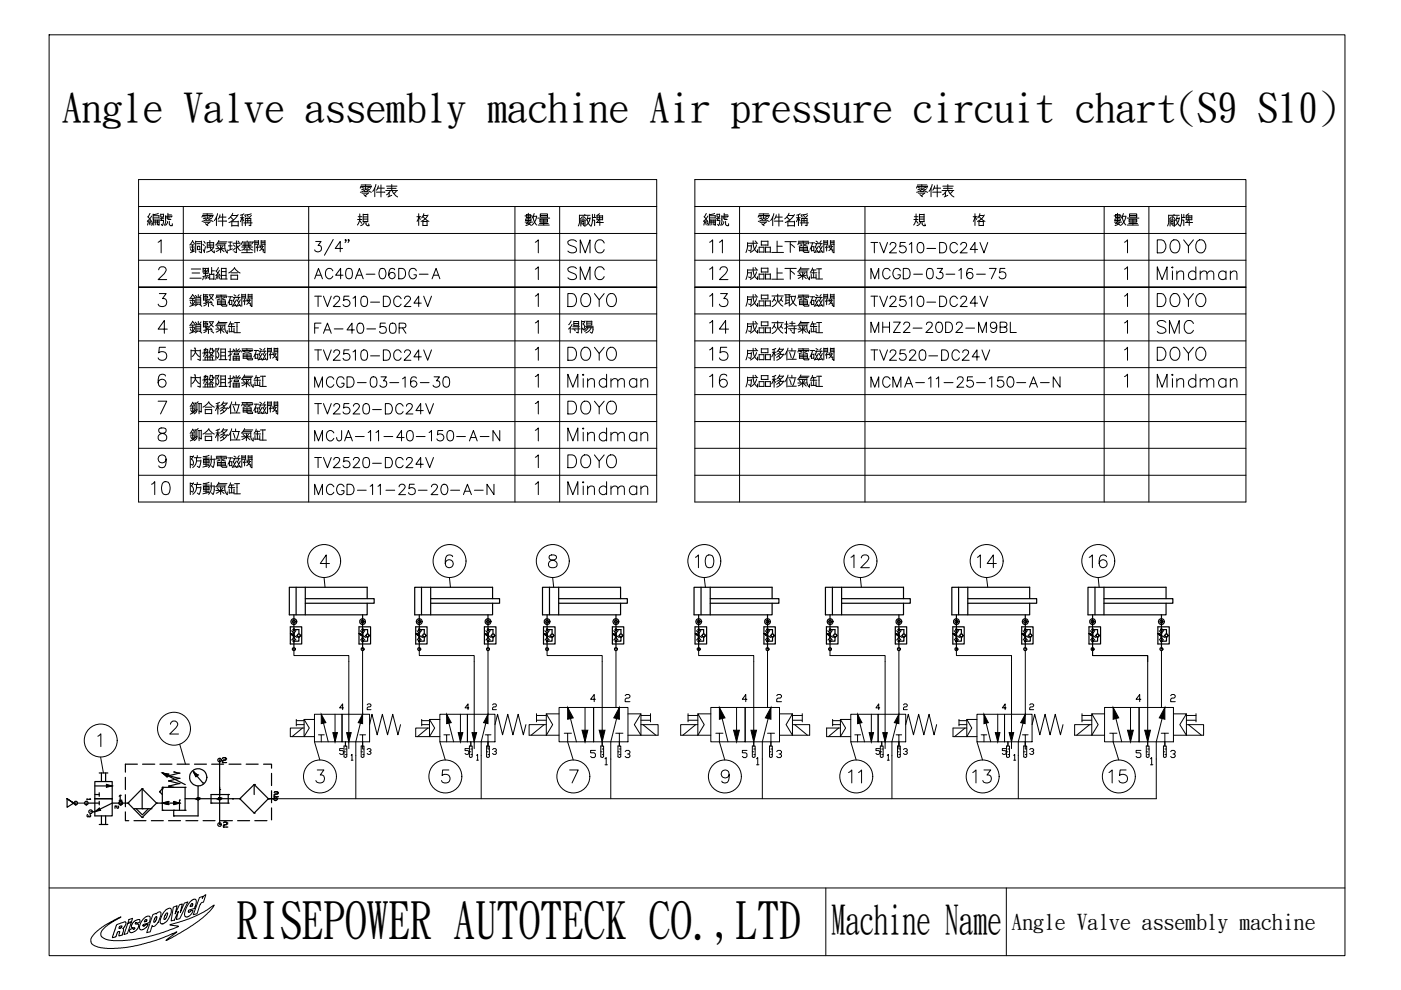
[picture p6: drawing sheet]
<svg xmlns="http://www.w3.org/2000/svg" width="297mm" height="210mm" viewBox="0 0 297 210" stroke-linecap="round" stroke-linejoin="round" font-family="sans-serif">
<defs><g id="words">
<g font-size="24.7">
<text x="13.8" y="51.5">編號</text>
<text x="131.6" y="51.5">編號</text>
</g>
<g font-size="14.6">
<text x="106.9" y="52.9">數量</text>
<text x="115" y="52.2">廠牌</text>
<text x="231.8" y="52.9">數量</text>
<text x="239.9" y="52.2">廠牌</text>
</g>
<g font-size="11.9">
<text x="70.6" y="49.7">規 格</text>
<text x="188.7" y="49.7">規 格</text>
</g>
<text font-size="10.8" x="50.2" y="198.6">RISEPOWER AUTOTECK CO.,LTD</text>
<text font-size="9.7" x="116.1" y="72.7">得陽</text>
<g font-size="8.6">
<text x="13.1" y="25.7">Angle Valve assembly machine Air pressure circuit chart(S9 S10)</text>
<text x="176.3" y="197.9">Machine Name</text>
</g>
<g font-size="6.2">
<text x="119.2" y="60.7">SMC</text>
<text x="149.2" y="60.7">12</text>
<text x="244.1" y="60.7">Mindman</text>
<text x="119.2" y="66.3">DOYO</text>
<text x="149.2" y="66.3">13</text>
<text x="149.2" y="72">14</text>
<text x="244.1" y="66.3">DOYO</text>
<text x="244.1" y="72">SMC</text>
<text x="119.2" y="77.6">DOYO</text>
<text x="149.2" y="77.6">15</text>
<text x="244.1" y="77.6">DOYO</text>
<text x="119.2" y="83.3">Mindman</text>
<text x="149.2" y="83.3">16</text>
<text x="244.1" y="83.3">Mindman</text>
<text x="119.2" y="100.5">DOYO</text>
<text x="31" y="106.2">10</text>
<text x="119.2" y="106.2">Mindman</text>
<text x="146" y="121.7">10</text>
<text x="179.2" y="121.7">12</text>
<text x="206" y="121.7">14</text>
<text x="229.7" y="121.7">16</text>
<text x="205" y="167.2">13</text>
<text x="233.9" y="167.2">15</text>
</g>
<g font-size="5.7">
<text x="119.2" y="54.7">SMC</text>
<text x="149.2" y="54.7">11</text>
<text x="244.1" y="54.7">DOYO</text>
<text x="65.6" y="66.3">TV2510-DC24V</text>
<text x="183.4" y="66.3">TV2510-DC24V</text>
<text x="119.2" y="88.9">DOYO</text>
<text x="119.2" y="94.5">Mindman</text>
<text x="65.6" y="100.5">TV2520-DC24V</text>
<text x="183.4" y="167.2" transform="rotate(-90 183.4 167.2)">11</text>
</g>
<g font-size="5.3">
<text x="183.4" y="54.7">TV2510-DC24V</text>
<text x="65.6" y="60.3">AC40A-06DG-A</text>
<text x="183.4" y="60.3">MCGD-03-16-75</text>
<text x="65.6" y="72">FA-40-50R</text>
<text x="183.4" y="71.6">MHZ2-20D2-M9BL</text>
<text x="65.6" y="77.6">TV2510-DC24V</text>
<text x="183.4" y="77.6">TV2520-DC24V</text>
<text x="65.6" y="83.3">MCGD-03-16-30</text>
<text x="183.4" y="83.3">MCMA-11-25-150-A-N</text>
<text x="65.6" y="88.9">TV2520-DC24V</text>
<text x="65.6" y="94.5">MCJA-11-40-150-A-N</text>
<text x="65.6" y="106.2">MCGD-11-25-20-A-N</text>
</g>
<text font-size="4.6" x="214.5" y="196.9">Angle Valve assembly machine</text>
<text font-size="4" x="217" y="151.7">2</text>
<g font-size="3.1">
<text x="23.3" y="172.5">2</text>
<text x="17.3" y="174.3">3</text>
</g>
<text font-size="2.6" x="17.3" y="170.7">1</text>
</g></defs>
<path d="M10.4 7.4h274.8v195.2h-274.8z" fill="none" stroke="#000" stroke-width=".21"/>
<g fill="none" stroke="#000" stroke-width=".21">
<path d="M57.6 169.3h187.6M10.4 188.3h274.8M20.2 197.8l2.1-1.7 3.4-1.7-2.7 1.6-1.3 1.2-.3 .6v.5l.2 .4 1.4 .6 3 .1 2.7-.2 2.6-.6 3.3-.9 3-1.1 .2-.2-1.8-.3 4.8-1.6 2.6-1.2 2-1.4-.9 1.2-2.3 2.1-3.9 2.6-3 1.6 2.2-1.8-4.4 1.8-4.2 1.1-3.3 .5-3.4 .1-1.5-.3-1.3-.7-.1-1zM24.7 196.1l1.3-.5a.36 .36 0 0 1 .5-.2 .36 .36 0 0 1 .2 .4l-.2 .6-.5 .5h.2v.4l-.2 .9-.5 .1a.2 .2 0 0 1-.3 .1 .2 .2 0 0 1 0-.3l.1-.2a.23 .23 0 0 0 0-.4 .23 .23 0 0 0-.3 .1l-.4 1-.3 .1a.21 .21 0 0 1-.3 .1 .21 .21 0 0 1-.1-.2zM25.3 196.5l.1-.1a.23 .23 0 0 1 .3-.1 .23 .23 0 0 1 .1 .3l-.2 .2a.21 .21 0 0 1-.4 .1 .21 .21 0 0 1 .1-.4zM27.1 195.8l.8-.2-.9 2.3-.7 .2zM27.3 195l.8-.3-.2 .7-.8 .2zM28.3 195.5l.9-.5a.37 .37 0 0 1 .5 .3 .37 .37 0 0 1-.5 .4h-.1a.2 .2 0 0 0-.3-.1 .2 .2 0 0 0 0 .3h.2a.4 .4 0 0 1 .4 .2 .4 .4 0 0 1-.1 .6l-.6 .7-.8 .4a.43 .43 0 0 1-.4-.5 .43 .43 0 0 1 .5-.4h.2a.17 .17 0 0 0 .2 .1 .17 .17 0 0 0 .2-.2l-.4-.1a.42 .42 0 0 1-.3-.3 .42 .42 0 0 1 .1-.5zM30.4 194.9l.6-.6 .5-.1a.6 .6 0 0 1 .3 1l-.3 .5-.9 .3a.22 .22 0 0 0-.3 .1 .22 .22 0 0 0 .2 .3l.4-.3 .5-.1-.5 .7-.9 .5a.7 .7 0 0 1-.3-1.1zM30.7 195.1h.1a.21 .21 0 0 1 .2-.2 .21 .21 0 0 1 .2 .3 .21 .21 0 0 1-.3 .1v.1a.19 .19 0 0 1-.3 0 .19 .19 0 0 1 .1-.3zM32.4 193.9l.7-.3v.2l.6-.4h.3a3.3 3.3 0 0 1-1.5 3l-.2-.2-.5 1.4-.7 .2zM32.9 194.5h.1a.2 .2 0 0 1 .3-.1 .2 .2 0 0 1-.1 .3l-.2 .6a.25 .25 0 0 1-.2 .3 .25 .25 0 0 1-.3-.2 .25 .25 0 0 1 .2-.3z"/>
<path d="M35.1 193l.7-.4a.65 .65 0 0 1 .6 .4 .65 .65 0 0 1-.2 .7l-.8 1.6-.7 .5-.3 .1a.77 .77 0 0 1-.3-1.2l.4-1.1zM35.1 193.8l.1-.1a.2 .2 0 0 1 .3-.2 .2 .2 0 0 1 0 .4l-.4 .9a.23 .23 0 0 1-.3 .1 .23 .23 0 0 1 0-.4zM36.7 192.3l.8-.3-.4 1.8 1-2 .6-.1-.5 1.8 .9-2 .7-.3-1.7 3.6-.7 .2 .4-1.8-.8 1.9-.7 .2zM40.3 191.2l.8-.6a.62 .62 0 0 1 .4 1.1l-.3 .9-1.2 .5a.23 .23 0 0 0 0 .4 .23 .23 0 0 0 .3-.3l.1-.1a.28 .28 0 0 1 .5 0 .28 .28 0 0 1-.2 .5l-.8 .8h-.5l-.2-.2-.1-.5 .3-.9zM40.6 191.7h.3v.3l-.3 .1a.17 .17 0 0 1-.2 .2 .17 .17 0 0 1-.1-.2 .17 .17 0 0 1 .1-.2zM42.3 190.3l.7-.3-.1 .5 .2-.4 .5-.4-.6 1.6a.84 .84 0 0 0-.7 .8l-.5 1.6-.8 .2zM175.1 188.3v14.3M213.4 188.3v14.3"/>
</g>
<!-- layer: 1 -->
<g fill="none" stroke="#000" stroke-width=".21">
<path d="M62.3 137.6v1.4h11.7v19.7M76.9 137.9v13.5l-1.5 5.9v12M88.9 137.6v1.4h11.6v19.7M103.5 137.9v13.5l-1.5 5.9v12M116 137.6v1.4h11.7v19.2M130.6 137.9v12.1M148.1 137.6v1.4h11.7v19.2M162.7 137.9v12.1M176 137.6v1.4h11.7v19.7M190.6 137.9v13.5l-1.5 5.9v12M202.8 137.6v1.4h11.7v19.7M217.4 137.9v13.5l-1.5 5.9v12"/>
<path d="M231.6 137.6v1.4h11.7v19.2M246.3 137.9v12.1M62.8 152.8h1.7M62.8 153.6h1.7M62.8 152.5v1.4M64.1 154.4l-2.2 1.8M64.5 152.5v3.7h2.2M66.7 151.4h5.8v5.9h-5.8zM66.7 152.5h-2.2l1.1 1.9-1.1 1.8h-2.9v-1.8h2.9M67.5 155.8h.6v1.5M68.1 151.4l1.5 5.9M68.2 155.8h.5"/>
<path d="M71 151.4v5.9M72.5 151.4h5.9v5.9h-5.9zM72.9 158.2h.6v2.3l-.3 .1-.3-.1zM72.9 159.4h.3M73.2 158.8h.3M73.2 160h.3M73.2 157.3v.9M76.3 155.8h.6v2.9M76.6 158.2h.6v2.3l-.3 .1-.3-.1zM76.6 159.4h.3M76.9 158.8h.3M76.9 160h.3"/>
<path d="M76.9 155.8h.6M78.4 153.6l.5-2.2 1.1 4.4 1.1-4.4 1.1 4.4 1.1-4.4 1.1 4.4 .5-2.2M89.4 152.5v1.4M89.4 152.8h1.7M89.4 153.6h1.7M90.7 154.4l-2.2 1.8M91.1 152.5v3.7h2.2M93.3 151.4h5.8v5.9h-5.8zM93.3 152.5h-2.2l1.1 1.9-1.1 1.8h-3v-1.8h3M94.1 155.8h.6v1.5M94.7 151.4l1.5 5.9M94.7 155.8h.6"/>
<path d="M97.6 151.4v5.9M99.1 151.4h5.8v5.9h-5.8zM99.5 158.2h.6v2.3l-.3 .1-.3-.1zM99.5 159.4h.3M99.8 157.3v.9M99.8 158.8h.3M99.8 160h.3M102.9 155.8h.6v2.9M103.2 158.2h.6v2.3l-.3 .1-.3-.1zM103.2 159.4h.3M103.5 158.8h.3M103.5 160h.3"/>
<path d="M103.5 155.8h.6M104.9 153.6l.6-2.2 1.1 4.4 1.1-4.4 1.1 4.4 1.1-4.4 1.1 4.4 .5-2.2M113.7 151.3v1.7M113.7 151.7h2.1M113.7 152.7h2.1M115.4 153.6l-2.8 2.3M115.8 151.4v4.5h2.7M118.5 150h7.4v7.3h-7.4zM118.5 151.4h-2.7l1.4 2.2-1.4 2.3h-3.6v-2.3h3.6M119.6 155.5h.8v1.8M120.4 150l1.8 7.3M120.4 155.5h.8"/>
<path d="M124 150v7.3M125.9 150h7.2v7.3h-7.2zM127.4 158.2h.6v2.3l-.3 .1-.3-.1zM127.4 159.4h.3M127.7 158.8h.3M127.7 160h.3M130.6 155.5h.7v2.7M131 158.2h.6v2.3l-.3 .1-.3-.1zM131 159.4h.3M131.3 158.8h.3M131.3 160h.3M131.3 155.5h.8"/>
<path d="M131.3 150l-1.8 7.3v12M133.1 151.4h2.8l-1.4 2.2 1.4 2.3h3.6v-2.3h-3.6M135.9 151.4v4.5h-2.8M135.9 151.7h2M135.9 152.7h2M136.3 153.6l2.8 2.3M137.9 151.3v1.7M145.9 151.7h2.1M145.9 152.7h2.1M145.9 151.3v1.7M147.5 153.6l-2.7 2.3M148 151.4v4.5h2.7"/>
<path d="M150.7 150h7.3v7.3h-7.3zM150.7 151.4h-2.7l1.3 2.2-1.3 2.3h-3.7v-2.3h3.7M151.8 155.5h.7v1.8M152.5 155.5h.8M152.5 150l1.8 7.3M156.2 150v7.3M158 150h7.3v7.3h-7.3zM159.5 158.2h.6v2.3l-.3 .1-.3-.1zM159.5 159.4h.3M159.8 158.8h.3M159.8 160h.3M162.7 155.5h.7v2.7"/>
<path d="M163.2 158.2h.5v2.3l-.3 .1-.2-.1zM163.2 159.4h.2M163.4 158.8h.3M163.4 160h.3M163.4 150l-1.8 7.3v12M163.5 155.5h.7M165.3 151.4h2.7l-1.3 2.2 1.3 2.3h3.7v-2.3h-3.7M168 151.4v4.5h-2.7M168 151.7h2.1M168 152.7h2.1M168.5 153.6l2.7 2.3M170.1 151.3v1.7"/>
<path d="M176.5 152.8h1.7M176.5 153.6h1.7M176.5 152.5v1.4M177.8 154.4l-2.2 1.8M178.2 152.5v3.7h2.2M180.4 151.4h5.8v5.9h-5.8zM180.4 152.5h-2.2l1.1 1.9-1.1 1.8h-2.9v-1.8h2.9M181.2 155.8h.6v1.5M181.8 151.4l1.5 5.9M181.9 155.8h.6M184.7 151.4v5.9M186.2 151.4h5.8v5.9h-5.8z"/>
<path d="M186.6 158.2h.6v2.3l-.3 .1-.3-.1zM186.6 159.4h.3M186.9 158.8h.3M186.9 160h.3M186.9 157.3v.9M190 155.8h.6v2.9M190.3 158.2h.6v2.3l-.3 .1-.3-.1zM190.3 159.4h.3M190.6 155.8h.6M190.6 158.8h.3M190.6 160h.3M192 153.6l.6-2.2 1.1 4.4 1.1-4.4 1.1 4.4 1.1-4.4 1 4.4 .6-2.2"/>
<path d="M203.3 152.8h1.7M203.3 153.6h1.7M203.3 152.5v1.4M204.6 154.4l-2.2 1.8M205 152.5v3.7h2.1M207.1 151.4h5.9v5.9h-5.9zM207.1 152.5h-2.1l1 1.9-1 1.8h-2.9v-1.8h2.9M208 155.8h.6v1.5M208.6 155.8h.6M208.6 151.4l1.5 5.9M211.5 151.4v5.9M213 151.4h5.8v5.9h-5.8z"/>
<path d="M213.4 158.2h.6v2.3l-.3 .1-.3-.1zM213.4 159.4h.3M213.7 158.8h.3M213.7 160h.3M213.7 157.3v.9M216.8 155.8h.6v2.9M217 158.2h.7v2.3l-.3 .1-.4-.1zM217 159.4h.4M217.4 155.8h.6M217.4 158.8h.3M217.4 160h.3M218.8 153.6l.6-2.2 1.1 4.4 1.1-4.4 1 4.4 1.1-4.4 1.1 4.4 .6-2.2"/>
<path d="M229.4 151.7h2.1M229.4 152.7h2.1M229.4 151.3v1.7M231 153.6l-2.7 2.3M231.5 151.4v4.5h2.7M234.2 150h7.3v7.3h-7.3zM234.2 151.4h-2.7l1.3 2.2-1.3 2.3h-3.7v-2.3h3.7M235.3 155.5h.7v1.8M236 150l1.8 7.3M236.1 155.5h.7M239.7 150v7.3M241.5 150h7.3v7.3h-7.3z"/>
<path d="M243 158.2h.6v2.3l-.3 .1-.3-.1zM243 159.4h.3M243.3 158.8h.3M243.3 160h.3M246.2 155.5h.8v2.7M246.7 158.2h.6v2.3l-.3 .1-.3-.1zM246.7 159.4h.3M247 158.8h.3M247 160h.3M247 155.5h.7M247 150l-1.8 7.3v12M248.8 151.4h2.7l-1.4 2.2 1.4 2.3h3.7v-2.3h-3.7"/>
<path d="M251.5 151.4v4.5h-2.7M251.5 151.7h2.1M251.5 152.7h2.1M252 153.6l2.7 2.3M253.6 151.3v1.7M15.7 170.3h2.6"/>
</g>
<!-- layer: CONNECTIONS -->
<g fill="none" stroke="#000" stroke-width=".25">
<circle cx="62.3" cy="131.8" r=".6"/>
<circle cx="62.3" cy="137.6" r=".3"/>
<circle cx="62.3" cy="131.8" r=".3"/>
<circle cx="76.9" cy="131.8" r=".59"/>
<circle cx="76.9" cy="137.6" r=".29"/>
<circle cx="76.9" cy="131.8" r=".29"/>
<circle cx="88.9" cy="131.8" r=".6"/>
<circle cx="88.9" cy="137.6" r=".3"/>
<circle cx="88.9" cy="131.8" r=".3"/>
<circle cx="103.5" cy="137.6" r=".29"/>
<circle cx="103.5" cy="131.8" r=".29"/>
<circle cx="103.5" cy="131.8" r=".6"/>
<circle cx="116" cy="131.8" r=".59"/>
<circle cx="116" cy="137.6" r=".29"/>
<circle cx="116" cy="131.8" r=".29"/>
<circle cx="130.6" cy="131.8" r=".6"/>
<circle cx="130.6" cy="137.6" r=".3"/>
<circle cx="130.6" cy="131.8" r=".3"/>
<circle cx="148.2" cy="131.8" r=".6"/>
<circle cx="148.2" cy="131.8" r=".3"/>
<circle cx="148.2" cy="137.6" r=".3"/>
<circle cx="162.7" cy="137.6" r=".3"/>
<circle cx="162.7" cy="131.8" r=".3"/>
<circle cx="162.7" cy="131.8" r=".59"/>
<circle cx="176" cy="137.6" r=".29"/>
<circle cx="176" cy="131.8" r=".29"/>
<circle cx="176" cy="131.8" r=".6"/>
<circle cx="190.6" cy="131.8" r=".3"/>
<circle cx="190.6" cy="137.6" r=".3"/>
<circle cx="190.6" cy="131.8" r=".59"/>
<circle cx="202.8" cy="137.6" r=".3"/>
<circle cx="202.8" cy="131.8" r=".3"/>
<circle cx="202.8" cy="131.8" r=".59"/>
<circle cx="217.4" cy="131.8" r=".6"/>
<circle cx="217.4" cy="137.6" r=".3"/>
<circle cx="217.4" cy="131.8" r=".3"/>
<circle cx="231.6" cy="137.6" r=".3"/>
<circle cx="231.6" cy="131.8" r=".3"/>
<circle cx="231.7" cy="131.8" r=".59"/>
<circle cx="246.2" cy="131.8" r=".6"/>
<circle cx="246.2" cy="131.8" r=".3"/>
<circle cx="246.2" cy="137.6" r=".3"/>
<circle cx="16.1" cy="170.3" r=".38"/>
<circle cx="46.6" cy="161.2" r=".38"/>
<circle cx="46.6" cy="174.8" r=".38"/>
<circle cx="58.4" cy="169.3" r=".39"/>
</g>
<!-- layer: 1 -->
<g fill="none" stroke="#000" stroke-width=".25">
<path d="M61.6 132.9h2.4v3.6h-2.4zM61.6 134.3l.5 .4-.5-.4 .7 .3-.2 .2zM61.8 133.7a1.32 1.32 0 0 1 0 2M62.2 134.7l-.6-.4 .5 .5 .2-.2-.7-.3 1.4 .8M62.3 135.9h.1M62.3 133.5h1.1v.9M62.3 130.4v7.2M62.4 133.5h.1M62.7 133.7a1.37 1.37 0 0 0 0 2M62.8 124.5v5.9M62.9 134.7l.5 .5 .4-.5M63.4 135.2v.7h-1.1"/>
<path d="M64.7 126.9h14.6v1h-14.6M64.7 124.5v5.9M76.1 132.9h2.5v3.6h-2.5zM76.2 134.3l.5 .4-.5-.4 .6 .3v.2zM76.4 133.7a1.27 1.27 0 0 1 .1 2M76.9 135.9h.1M76.8 133.4l.1 .2zM76.8 134.7l-.6-.4 .6 .5 .1-.2-.7-.3 1.4 .8M76.9 133.5h1v.9M76.9 130.4v7.2M77 133.5h.1M77.3 133.7a1.29 1.29 0 0 0 0 2"/>
<path d="M77.5 134.7l.4 .5 .5-.5M77.9 126.9v-2.4h-16.6v5.9h16.6v-2.5M77.9 135.2v.7h-1M88.1 132.9h2.5v3.6h-2.5zM88.2 134.3l.5 .4-.5-.4 .7 .3-.2 .2zM88.4 133.7a1.32 1.32 0 0 1 0 2M88.8 133.4l.1 .2zM88.8 134.7l-.6-.4 .6 .5 .1-.2-.7-.3 1.4 .8M88.9 135.9h.1M88.9 133.5h1.1v.9M88.9 130.4v7.2M88.9 133.5h.1"/>
<path d="M89 133.5h.1M89.4 133.7a1.32 1.32 0 0 0-.1 2M89.4 124.5v5.9M89.5 134.7l.5 .5 .4-.5M90 135.2v.7h-1.1M91.3 126.9h14.6v1h-14.6M91.3 124.5v5.9M102.7 132.9h2.5v3.6h-2.5zM102.7 134.3l.7 .3-.1 .1-.6-.4 .7 .3-.1 .2zM103 133.7a1.27 1.27 0 0 1 0 2M103.5 135.9h.1M103.4 133.4l.1 .2z"/>
<path d="M103.4 134.7l-.7-.4 .6 .5 .2-.2-.8-.3 1.4 .8M103.5 130.4v7.2M103.5 133.5h1v.9M103.6 133.5h.1M103.9 133.7a1.29 1.29 0 0 0 0 2M104.1 134.7l.4 .5 .5-.5M104.4 126.9v-2.4h-16.5v5.9h16.5v-2.5M104.5 135.2v.7h-1M115.2 132.9h2.5v3.6h-2.5zM115.3 134.3l.5 .4-.5-.4 .7 .3-.1 .2zM115.5 133.7a1.27 1.27 0 0 1 .1 2M116 135.9h.1"/>
<path d="M116 133.4v.2zM116 134.7l-.7-.4 .6 .5 .1-.2-.7-.3 1.4 .8M116 133.5h1.1v.9M116 130.4v7.2M116.1 133.5h.1M116.5 133.7a1.29 1.29 0 0 0 0 2M116.5 124.5v5.9M116.6 134.7l.5 .5 .4-.5M117.1 135.2v.7h-1.1M118.4 126.9h14.6v1h-14.6M118.4 124.5v5.9M129.8 132.9h2.4v3.6h-2.4z"/>
<path d="M129.9 134.3l.5 .4-.5-.4 .7 .3-.2 .2zM130.1 133.7a1.32 1.32 0 0 1 0 2M130.5 133.4l.1 .2zM130.5 134.7l-.6-.4 .6 .5 .1-.2-.7-.3 1.4 .8M130.6 135.9h.1M130.6 133.5h1.1v.9M130.6 130.4v7.2M130.7 133.5h.1M131.1 133.7a1.32 1.32 0 0 0-.1 2M131.2 134.7l.5 .5 .4-.5M131.6 126.9v-2.4h-16.6v5.9h16.6v-2.5M131.7 135.2v.7h-1.1"/>
<path d="M147.4 132.9h2.4v3.6h-2.4zM147.4 134.3l.6 .4-.6-.4 .7 .3-.1 .2zM147.7 133.7a1.27 1.27 0 0 1 0 2M148.2 135.9h.1M148.1 134.7l-.7-.4 .6 .5 .2-.2-.8-.3 1.4 .8M148.1 133.5h1.1v.9M148.1 130.4v7.2M148.2 133.5h.1M148.3 133.5h.1M148.6 133.7a1.37 1.37 0 0 0 0 2M148.6 124.5v5.9M148.8 134.7l.4 .5 .4-.5"/>
<path d="M149.2 135.2v.7h-1.1M150.6 126.9h14.5v1h-14.5M150.6 124.5v5.9M162 132.9h2.4v3.6h-2.4zM162 134.3l.6 .4-.6-.4 .7 .3-.1 .2zM162.3 133.7a1.24 1.24 0 0 1 0 2M162.6 133.5l.2-.1-.1 .2zM162.8 135.9h.1M162.7 134.7l-.7-.4 .6 .5 .1-.2-.7-.3 1.4 .8M162.7 133.5h1.1v.9M162.7 130.4v7.2M162.8 133.5h.1"/>
<path d="M163.2 133.7a1.32 1.32 0 0 0 0 2M163.3 134.7l.5 .5 .5-.5M163.7 126.9v-2.4h-16.5v5.9h16.5v-2.5M163.8 135.2v.7h-1.1M175.2 132.9h2.5v3.6h-2.5zM175.3 134.3l.6 .3-.1 .1-.5-.4 .6 .3v.2zM175.5 133.7a1.27 1.27 0 0 1 .1 2M176 135.9h.1M175.9 134.7l-.6-.4 .6 .5 .1-.2-.7-.3 1.4 .8M176 133.5h1v.9M176 130.4v7.2M176.1 133.5h.1"/>
<path d="M176.4 133.7a1.29 1.29 0 0 0 0 2M176.5 124.5v5.9M176.6 134.7l.4 .5 .5-.5M177 135.2v.7h-1M178.4 126.9h14.6v1h-14.6M178.4 124.5v5.9M189.8 132.9h2.4v3.6h-2.4zM189.9 134.3l.5 .4-.5-.4 .6 .3-.1 .2zM190.1 133.7a1.24 1.24 0 0 1 0 2M190.5 133.5l.1-.1v.2zM190.6 135.9h.1M190.5 134.7l-.6-.4 .6 .5 .1-.2-.7-.3 1.4 .8"/>
<path d="M190.6 133.5h1v.9M190.6 130.4v7.2M190.6 133.5h.1M190.7 133.5h.1M191.1 133.7a1.32 1.32 0 0 0-.1 2M191.2 134.7l.4 .5 .5-.5M191.6 126.9v-2.4h-16.6v5.9h16.6v-2.5M191.6 135.2v.7h-1M202 132.9h2.4v3.6h-2.4zM202.1 134.3l.5 .4-.5-.4 .6 .3-.1 .2zM202.3 133.7a1.24 1.24 0 0 1 0 2M202.7 133.5l.1 .1z"/>
<path d="M202.8 135.9h.1M202.7 134.7l-.6-.4 .5 .5 .2-.2-.7-.3 1.4 .8M202.8 133.5h1v.9M202.8 130.4v7.2M202.8 133.5h.1M203.2 133.7a1.32 1.32 0 0 0 0 2M203.2 124.5v5.9M203.4 134.7l.4 .5 .5-.5M203.8 135.2v.7h-1M205.2 126.9h14.6v1h-14.6M205.2 124.5v5.9M216.6 132.9h2.4v3.6h-2.4z"/>
<path d="M216.7 134.3l.5 .4-.5-.4 .6 .3-.1 .2zM216.9 133.7a1.32 1.32 0 0 1 0 2M217.3 134.7l-.6-.4 .5 .5 .2-.2-.7-.3 1.4 .8M217.4 135.9h.1M217.4 133.5h1v.9M217.4 130.4v7.2M217.4 133.5h.1M217.5 133.5h.1M217.8 133.7a1.37 1.37 0 0 0 0 2M218 134.7l.4 .5 .5-.5M218.3 126.9v-2.4h-16.5v5.9h16.5v-2.5M218.4 135.2v.7h-1"/>
<path d="M230.9 132.9h2.4v3.6h-2.4zM230.9 134.3l.6 .4-.6-.4 .7 .3-.1 .2zM231.2 133.7a1.27 1.27 0 0 1 0 2M231.7 135.9h.1M231.6 133.4l.1 .2zM231.6 134.7l-.7-.4 .6 .5 .2-.2-.8-.3 1.4 .8M231.6 133.5h1.1v.9M231.6 130.4v7.2M231.7 133.5h.1M231.8 133.5h.1M232.1 133.7a1.29 1.29 0 0 0 0 2M232.2 124.5v5.9"/>
<path d="M232.2 134.7l.5 .5 .5-.5M232.7 135.2v.7h-1.1M234.1 126.9h14.6v1h-14.6M234.1 124.5v5.9M245.5 132.9h2.4v3.6h-2.4zM245.5 134.3l.6 .4-.6-.4 .7 .3-.1 .2zM245.8 133.7a1.32 1.32 0 0 1 0 2M246.2 134.7l-.7-.4 .6 .5 .2-.2-.8-.3 1.4 .8M246.3 135.9h.1M246.3 133.5h1v.9M246.3 130.4v7.2M246.3 133.5h.1"/>
<path d="M246.7 133.7a1.32 1.32 0 0 0 0 2M246.8 134.7l.5 .5 .5-.5M247.2 126.9v-2.4h-16.5v5.9h16.5v-2.5M247.3 135.2v.7h-1M14.2 169.3v1.9l1.4-.9-1.4-1 1.4 1h.4M20.1 169.3h3.7v3.7h-3.7zM20.1 165.7h3.7v3.6h-3.7zM20.1 168.5h.9M20.1 170.3h.9M20.1 166.6h3.7M21 169.9v.8M21 168.1v.7"/>
<path d="M21 174.8h1.9M21 163.9h1.9M21.5 163.9v1.8M21.5 173v1.8M22.4 163.9v1.8M22.4 173v1.8M23.8 170.3l-3.7 1.8M25.5 168.6h.1M25.5 168.6l-.2 .2M25.5 168.6v1.1M26.6 172.1v1.9h.7M26.6 164.8v2.6"/>
<path d="M26.6 168.5v2.5M28.3 171.5h3.7M28.4 174h2.5M28.9 171.5l1.3 1.3 1.3-1.3M29.1 162h-2.5v1.7M30.1 173.3h.1M30.1 167.2h.1M30.1 171.5h.1M30.1 167.2l-3 3.1 3 3M30.1 167.2v4.3M30.1 167.2l3.1 3.1M30.2 162h2.6"/>
<path d="M32 171.5h.1M32.1 174h2.5M33.2 170.3h.1M33.2 170.3l-3.1 3M33.2 170.3h4.9M33.8 167.9h.1M33.8 167.9l.6 .6M33.9 162h2.5M34.4 167.2h.1M34.4 163.9l4.9 2.4M34.4 163.9h.1M34.4 170.3h.1"/>
<path d="M34.4 171.8h.1M34.4 166.9h.1M34.4 167.2l-.6 .7M34.4 166.9h4.8M34.4 163.9l1 .8M34.4 163.9l1.2 .2M34.4 171.8h4.8M34.4 170.3l1.2 .3M34.4 166.9v4.9M35.4 164.7h.1M35.6 164.1h.1M35.6 169.9h.1"/>
<path d="M35.6 170.6h.1M35.6 164.1l-.2 .6M35.6 169.9l-1.2 .4M35.6 169.9v.7M35.7 174h2.6M35.8 165.6h.1M35.8 164.5h.1M35.8 166.7h.1M35.8 165.6l2.2 .5M35.8 164.5l2.2 .5M35.8 166.7l1 .2M36.8 171.8h.1"/>
<path d="M36.8 170.6h.1M36.8 169.9h.1M36.8 173h.1M36.8 169.9v.7M36.8 171.8v1.2M36.8 169.9l1.3 .4M36.9 163.7h.1M36.9 163.7l1.1 .2M37.5 162h2.6M38 165h.1M38 163.9h.1M38 166.1h.1"/>
<path d="M38 165l-2.2 .6M38 163.9l-2.2 .6M38 166.1l-2.2 .6M38.1 170.3h.1M38.1 169.6h.1M38.1 170.3l-1.3 .3M38.1 169.6v2.2M39.2 166.9h.1M39.2 169.3h10.1M39.2 171.8h.1M39.2 166.9v4.9M39.4 174h2.6"/>
<path d="M41 163.7h.1M41 163.7l.9 .6M41 163.7l.5 .9M41.1 163.7l1.9 2.3M41.2 162h2.6M41.5 164.6h.1M41.9 164.3h.1M41.9 164.3l-.4 .3M42 169.3h.1M42 169.3v3.7h-5.2M42 166.6v2.7M43 166h.1"/>
<path d="M43.1 174h2.5M44.7 170.3h.1M44.7 170.3h3.7M44.9 162h2.5M46.6 174.8h.1M46.6 167.4h.1M46.6 166.9v.5M46.6 161.1h.1M46.6 161.1v13.7M46.7 174h2.6M47.2 161.3h.1M47.2 161.7h.1"/>
<path d="M47.2 161.3v.4M47.2 161.7h.6M47.3 160.6h.1M47.3 161.2h.1M47.3 160.6l-.1 .2M47.3 160.6h.4M47.3 161.2h.4M47.3 161.2l-.1 .1M47.4 175h.1M47.4 175.4h.1M47.4 175v.4M47.4 175.4h.7"/>
<path d="M47.5 174.3h.1M47.5 174.9h.1M47.5 174.3l-.1 .2M47.5 174.3h.4M47.5 174.9h.4M47.5 174.9l-.1 .1M47.7 160.6h.1M47.7 161.2h.1M47.7 160.6l.1 .2M47.8 160.8h.1M47.8 161h.1M47.8 161.7h.1"/>
<path d="M47.8 160.8v.2M47.8 161l-.1 .2M47.9 174.3h.1M47.9 174.9h.1M47.9 174.3l.2 .2M48.1 174.5h.1M48.1 174.7h.1M48.1 175.4h.1M48.1 174.5v.2M48.1 174.7l-.2 .2M48.4 168.5h.1M48.4 170.3h.1"/>
<path d="M48.4 168.5h-3.7v1.8M48.4 168.5v1.8M48.6 162h2.5M49.3 169.3h.1M49.3 169.3h1.5M50.4 174h2.5M50.8 169.3h.1M50.8 169.3l3.1 3.1M52.2 162h2.5M53.9 172.4h.1M53.9 166.3h.1M53.9 166.3l3 3"/>
<path d="M53.9 166.3v2.2M53.9 166.3l-3.1 3M54 174h2.6M55.7 169.3h.1M55.9 162h1.7v.9M56.9 169.3h.1M56.9 169.3l-3 3.1M56.9 169.3h1.5M57.6 164v2.6M57.6 167.7v2.5M57.6 171.3v2.5M58.1 168.5h.1"/>
<path d="M58.1 168.9h.1M58.1 168.5v.4M58.1 168.9h.7M58.3 167.9h.1M58.3 168.4h.1M58.3 167.9l-.2 .1M58.3 167.9h.4M58.3 168.4h.4M58.3 168.4l-.2 .1M58.4 169.3h.1M58.7 167.9h.1M58.7 168.4h.1"/>
<path d="M58.7 167.9l.1 .1M58.8 168h.1M58.8 168.2h.1M58.8 168.9h.1M58.8 168v.2M58.8 168.2l-.1 .2"/>
<circle cx="62.3" cy="133.5" r=".07"/>
<circle cx="62.3" cy="135.9" r=".11"/>
<circle cx="62.3" cy="133.5" r=".15"/>
<circle cx="62.3" cy="135.9" r=".15"/>
<circle cx="62.3" cy="133.5" r=".11"/>
<circle cx="63.4" cy="134.7" r=".3"/>
<circle cx="76.9" cy="135.9" r=".09"/>
<circle cx="76.9" cy="133.5" r=".13"/>
<circle cx="76.9" cy="133.5" r=".16"/>
<circle cx="76.9" cy="135.9" r=".15"/>
<circle cx="77.9" cy="134.7" r=".29"/>
<circle cx="88.9" cy="135.9" r=".11"/>
<circle cx="88.9" cy="133.5" r=".15"/>
<circle cx="88.9" cy="135.9" r=".15"/>
<circle cx="88.9" cy="133.5" r=".11"/>
<circle cx="90" cy="134.7" r=".3"/>
<circle cx="103.4" cy="135.9" r=".1"/>
<circle cx="103.5" cy="133.5" r=".12"/>
<circle cx="103.5" cy="133.5" r=".16"/>
<circle cx="103.5" cy="135.9" r=".15"/>
<circle cx="104.6" cy="134.7" r=".3"/>
<circle cx="116" cy="135.9" r=".09"/>
<circle cx="116" cy="133.5" r=".13"/>
<circle cx="116" cy="133.5" r=".16"/>
<circle cx="116" cy="135.9" r=".15"/>
<circle cx="117.1" cy="134.7" r=".29"/>
<circle cx="130.6" cy="133.5" r=".15"/>
<circle cx="130.6" cy="135.9" r=".15"/>
<circle cx="130.6" cy="133.5" r=".11"/>
<circle cx="130.6" cy="135.9" r=".1"/>
<circle cx="131.7" cy="134.7" r=".3"/>
<circle cx="148.1" cy="133.5" r=".07"/>
<circle cx="148.1" cy="135.9" r=".15"/>
<circle cx="148.1" cy="133.5" r=".15"/>
<circle cx="148.2" cy="133.5" r=".1"/>
<circle cx="148.2" cy="135.9" r=".1"/>
<circle cx="149.2" cy="134.7" r=".3"/>
<circle cx="162.7" cy="135.9" r=".15"/>
<circle cx="162.7" cy="133.5" r=".11"/>
<circle cx="162.7" cy="135.9" r=".1"/>
<circle cx="162.7" cy="133.5" r=".14"/>
<circle cx="163.8" cy="134.7" r=".3"/>
<circle cx="176" cy="133.5" r=".07"/>
<circle cx="176" cy="133.5" r=".12"/>
<circle cx="176" cy="133.5" r=".15"/>
<circle cx="176" cy="135.9" r=".15"/>
<circle cx="176" cy="135.9" r=".1"/>
<circle cx="177.1" cy="134.7" r=".3"/>
<circle cx="190.6" cy="133.5" r=".15"/>
<circle cx="190.6" cy="135.9" r=".15"/>
<circle cx="190.6" cy="133.5" r=".11"/>
<circle cx="190.6" cy="135.9" r=".1"/>
<circle cx="191.6" cy="134.7" r=".3"/>
<circle cx="202.8" cy="135.9" r=".1"/>
<circle cx="202.8" cy="133.5" r=".16"/>
<circle cx="202.8" cy="135.9" r=".16"/>
<circle cx="202.8" cy="133.5" r=".11"/>
<circle cx="203.8" cy="134.7" r=".29"/>
<circle cx="217.3" cy="133.5" r=".07"/>
<circle cx="217.4" cy="133.5" r=".15"/>
<circle cx="217.4" cy="133.5" r=".11"/>
<circle cx="217.4" cy="135.9" r=".15"/>
<circle cx="217.4" cy="135.9" r=".1"/>
<circle cx="218.4" cy="134.7" r=".3"/>
<circle cx="231.6" cy="135.9" r=".09"/>
<circle cx="231.6" cy="133.5" r=".13"/>
<circle cx="231.7" cy="133.5" r=".16"/>
<circle cx="231.7" cy="135.9" r=".15"/>
<circle cx="232.7" cy="134.7" r=".29"/>
<circle cx="246.2" cy="133.5" r=".07"/>
<circle cx="246.2" cy="135.9" r=".11"/>
<circle cx="246.2" cy="133.5" r=".15"/>
<circle cx="246.2" cy="135.9" r=".15"/>
<circle cx="246.2" cy="133.5" r=".11"/>
<circle cx="247.3" cy="134.7" r=".3"/>
<circle cx="42" cy="169.3" r=".24"/>
<circle cx="42" cy="164.8" r="1.83"/>
<circle cx="46.6" cy="169.3" r=".25"/>
</g>
<g fill="#000" stroke="#000" stroke-width=".21">
<path d="M68.1 151.4l1 1.8-1 .2zM70.6 155.3h.9l-.5 2zM73.5 155.3h1l-.5 2zM76.9 151.4v2l-1-.2zM94.7 151.4l1 1.8-1 .2zM97.2 155.3h.9l-.5 2zM100.1 155.3h.9l-.5 2zM103.5 151.4v2l-1-.2zM120.4 150l1.1 2.2-1.1 .3zM123.4 154.8h1.2l-.6 2.5zM127 154.8h1.3l-.6 2.5zM131.3 150v2.5l-1.2-.3z"/>
<path d="M152.5 150l1.2 2.2-1.2 .3zM155.5 154.8h1.3l-.6 2.5zM159.2 154.8h1.2l-.6 2.5zM163.4 150v2.5l-1.1-.3zM181.8 151.4l1 1.8-1 .2zM184.3 155.3h.9l-.5 2zM187.2 155.3h.9l-.4 2zM190.6 151.4v2l-1-.2zM208.6 151.4l.9 1.8-.9 .2zM211 155.3h1l-.5 2zM214 155.3h.9l-.4 2zM217.4 151.4l-.1 2-.9-.2z"/>
<path d="M236 150l1.2 2.2-1.2 .3zM239.1 154.8h1.2l-.6 2.5zM242.7 154.8h1.2l-.6 2.5zM247 150v2.5l-1.2-.3zM20.1 172.1l1-.8 .2 .5zM22.6 166.3l1.2 .3-1.2 .3zM34.4 163.9l1.2 .2-.2 .6zM34.4 170.3l1.2-.3v.6zM36.8 170l1.3 .3-1.3 .3zM41 163.7l.9 .6-.4 .3zM41.8 169.3h.4l-.4 .2zM41.8 169.2h.4l-.4 .1z"/>
<path d="M41.8 169.2h.4zM41.8 169.3l.4-.1v.1zM46.3 169.3h.5l-.4 .2zM46.4 169.5h.3zM46.3 169.3l.4-.1 .1 .1zM46.4 169.5l.4-.2-.1 .2z"/>
<path d="M41.8 169.5h.4zM41.8 169.5l.4-.2v.2z"/>
<path d="M46.4 169.2l-.1 .1 .4-.1zM46.4 169.2h.3z"/>
</g>
<g fill="none" stroke="#000" stroke-width=".21">
<path d="M29.4 38.1h109.8v68.3h-109.8zM147.3 38.1h116.9v68.3h-116.9zM29.4 55.2h109.8M29.4 49.5h109.8M29.4 43.8h109.8M38.9 43.8v62.6M45.8 52.7h1.7M45.8 57.4l.4 .5M45.9 52h1.8M46 52.2l.4 .3M46.1 51.6h1.8M46.1 58.6l.1 .5"/>
<path d="M46.1 45.3l-.7 1.5M46.2 46.9h1.8M46.3 56.7l-.4 .8M46.3 51.3h1.8M46.4 58.6l.2 .4M46.4 58.1l.3 .4M46.4 51l-.7 1M46.5 57.3l-.7 1.1M46.5 46h1.4M46.5 58.3l-.7 .1M46.6 59.2h1.6M46.6 45.5l-.4 1"/>
<path d="M46.7 52.7l.8 .7M46.8 52.7l-1 .6M46.8 52v1.6M46.9 56.9h1M46.9 56.9v2.3M46.9 58.4h1M46.9 57.6h1M47.2 45.4v2.5M47.2 52.2l-.3 .3M47.7 51.8v.9M47.7 52.7l.1 .5 .4 .4M47.9 56.9v2.3"/>
<path d="M48.2 53v.6M48.4 51.3h.8M48.4 52.1h.8M48.8 51.3v1.6M48.9 46l.6 .7M49 58.3v.9M49 58.3h1.4M49 59.2h1.4M49 57.8h1.4M49.1 46.9v1.1M49.1 47.9h1.4M49.2 47h1.3"/>
<path d="M49.2 45.7h1.1M49.3 52.8l-.9 .3M49.3 45.2l-.3 .7-.6 .5M49.4 51.6h1.5M49.5 51.9l.3 .4M49.7 56.8l.5 .6 .7 .5M49.8 56.7l-.6 .7-.7 .5M49.9 52.6l-.5 .5M50.1 51.1v2.5l-.5-.2M50.3 52.2l.2 .5 .5 .4M50.4 58.3v.9M50.5 51.1l.2 .3"/>
<path d="M50.5 45.5l-.6 .8-1.4 .9M50.5 46.9v1.1M50.9 52l-.5 .4M51 46.2h.7M51.2 53.6h2.3M51.2 52.4h2.4M51.3 46.2l-.3 .8M51.4 45.6v2.3M51.4 46.2l.3 .6M51.4 51.3h2.3M51.4 52.1h1.9M51.4 51.2l-.3 .7"/>
<path d="M51.5 51.7h1.7M51.7 47.3h1.8M51.7 45.3l-.7 .3M51.8 53h1.2M51.9 45.6l.3 .4M51.9 51.4v1M52 52.3l-.3 .5-.5 .2M52 46.3v1.6M52 46.3h1.2M52 46.8h1.2M52.4 52.6v.9M52.4 51.1v.2"/>
<path d="M52.5 45.6l.1 .3M52.5 46.2v1M52.7 51.4v1M52.8 52.3l.3 .5 .5 .2M53.2 46.3v1.6l-.4-.1M53.3 45.3l-1.4 .3M53.3 45.7l-.5 .4M53.7 51.3l-.3 .4M54 51v2.5M54 51.1h.8M54 51.8h.8M54 51.4h.8"/>
<path d="M54.6 52.3v.9M54.7 51.9l-.4 .6M54.8 51v.7M55.1 52a1.5 1.5 0 0 0 .8 1.1M55.4 51.1h.8M55.4 51.8h.8M55.4 51.4h.8M55.4 52l.3 .1M55.4 51v.7M55.7 52.4l-.7 .7M55.9 52.3l-1.2 .1M55.9 52.8v.3"/>
<path d="M56.2 51v2.6l-.4-.2M65.4 43.8v62.6M70.7 50.8l-1.9 3.3M109.2 43.8v62.6M113.5 57.1l.6-.5v2.7M118.7 43.8v62.6M147.3 55.2h116.9M147.3 49.5h116.9M147.3 43.8h116.9M156.8 43.8v62.6M163.6 53.5h2.5M163.6 59.2h2.5"/>
<path d="M164.2 46.9h1.8M164.5 46h1.4M164.6 45.5l-.4 1M164.8 51.1v2.4M164.8 52.2h1.1M164.8 56.8v2.4M164.8 57.9h1.1M165.1 45.4v2.5M166.4 51.2h2.4M166.4 56.9h2.4M166.8 46l.7 .7M167 46.9v1.1"/>
<path d="M167 47.9h1.4M167.1 47h1.3M167.1 45.7h1.2M167.3 45.2l-.4 .7-.5 .5M167.6 51.2v2.3M167.6 56.9v2.3M167.6 51.7l.9 .8M167.6 57.4l.9 .7M168.4 45.5l-1 1.2-.9 .5M168.4 46.9v1.1M168.9 46.2h.8M169.2 58.4h1.7"/>
<path d="M169.2 59l1-.6 .7 .7M169.2 51.2h2.2M169.2 46.2l-.3 .8M169.3 45.6v2.3M169.3 46.2l.3 .6M169.3 51.5h2.2M169.3 57.7h1.8M169.4 51.4l-.2 .5M169.4 57.9l.4 .3M169.5 52.5h1.7M169.5 53.1h1.7M169.5 52.8h1.7"/>
<path d="M169.5 57.2h1.8M169.5 52.4v.8M169.5 51.7l.5 .1M169.6 47.3h1.8M169.7 45.3l-.8 .3M169.7 57h1.8M169.8 56.7l-.7 .9M169.8 45.6l.3 .4M170 46.3v1.6M170 46.3h1.1M170 46.8h1.1M170 52l-.6 .2"/>
<path d="M170.2 57.7v1.5M170.3 51.2v2.1M170.3 53.2l.3 .3M170.3 45.6l.3 .3M170.5 46.2v1M170.6 52l.6 .2M170.6 57.9l-.3 .3M171.1 57.5v.9M171.1 51.7l-.5 .2M171.1 46.3v1.6l-.4-.1M171.1 58.4l.1 .5 .4 .4v-.6M171.2 52.4v.8"/>
<path d="M171.2 45.3l-1.3 .3M171.2 45.7l-.4 .4M171.5 53.1v.4h-.9M171.5 51.4l-.2 .3M171.8 57.8h1.4M171.8 51.5h.9M172 58.9h1M172 58.2v.8M172 53.1v-.8h.6v.8l-.6 .1M172.1 57.2h.9M172.3 56.8l-.4 .8M172.3 51.5l-.6 1.3"/>
<path d="M172.5 57.2v1.7M172.6 53.1v.1M172.8 52.3l.3 .5M172.8 51.7h1.5M173 59.2h1.4M173 58.2v.8M173 51.1l.4 .3M173.1 51.6l-.2 .8M173.1 57h1.1M173.3 53.1l.2 .5M173.4 53.4l-.8 .1M173.5 52.2l-.8 1.3"/>
<path d="M173.7 57v2.2M173.7 52.3l.3 .5M174.1 51.6l-.3 .7M174.1 51.1l-.3 .3M174.2 53.1l.3 .5M174.3 53.4l-.8 .1M174.3 52.2l-.7 1.3M174.7 51v2.5M174.7 51.1h.8M174.7 51.8h.8M174.7 51.4h.8M175.3 52.3v.9"/>
<path d="M175.4 51.9l-.4 .6M175.5 51v.7M175.8 52a1.5 1.5 0 0 0 .8 1.1M176.1 51.1h.7M176.1 51.8h.7M176.1 51.4h.7M176.1 51v.7M176.1 52l.2 .1M176.4 52.4l-.7 .7M176.6 52.8v.3M176.6 52.3l-1.3 .1M176.8 51v2.6l-.4-.2"/>
<path d="M183.4 43.8v62.6M234.1 43.8v62.6M238.4 57.1l.7-.5v2.7M243.6 43.8v62.6M29.4 77.9h109.8M29.4 72.3h109.8M29.4 66.6h109.8M33.8 62.2h1.4l-.7 1.1a.88 .88 0 0 1 .9 1 .88 .88 0 0 1-1.2 .7l-.4-.1-.3-.4M35.1 73.6h-1.3l-.1 1.2a.97 .97 0 0 1 1.4 0 .97 .97 0 0 1-.2 1.4 .97 .97 0 0 1-1.4-.3M35.1 79.7a.79 .79 0 0 0-.8-.4 .79 .79 0 0 0-.6 .6 2.08 2.08 0 0 0 .2 2.1 .85 .85 0 0 0 1.3-.4 .85 .85 0 0 0-.6-1.2 .85 .85 0 0 0-1.1 .8M35.5 69.8h-2l1.3-1.8v2.7M40.3 63.7h1"/>
<path d="M40.3 69.4h1M40.4 64l.2 .5M40.4 69.7l.2 .5M40.4 63.3h.8M40.4 68.9h.8M40.5 74.2v2.1M40.5 74.4h2M40.5 79.9v2.2M40.8 62.5l.5 .6M40.8 68.2l.5 .6M40.9 63.3v1.4M40.9 68.9v1.5"/>
<path d="M40.9 62.4l-.7 .9M40.9 68.1l-.7 .9M41.2 73.8h.2v.7M41.2 79.5h.2v.7M41.3 63.9l-.5 .7M41.3 69.6l-.5 .7M41.3 64.6l-1.1 .4M41.3 70.2l-1.1 .5M41.4 74.5l.3 .7 .6 .4M41.4 62.6l.3 .4M41.4 68.3l.3 .4M41.4 74.5l-.2 .6-.5 .5"/>
<path d="M41.5 63.1v1.5M41.5 63.1h1M41.5 64.5h1M41.5 64.1h1M41.5 63.6h1M41.5 68.8v1.4M41.5 68.8h1M41.5 70.2h1M41.5 69.7h1M41.5 69.3h1M41.9 64.5l-.5 .4M41.9 70.2l-.5 .4"/>
<path d="M42 62.5v.6M42 68.1v.7M42.3 64.6l.5 .4M42.3 70.2l.5 .4M42.5 74.2v2.2l-.6-.2M42.5 79.9v2.2l-.6-.2M42.5 63.1v1.5M42.5 68.8v1.4M42.6 62.6l-.4 .5M42.6 68.3l-.4 .5M43 76.3h2.5M43.1 62.5h.9"/>
<path d="M43.1 62.4v1.2M43.1 62.8h.9v.4h-.9M43.1 68.2h.9M43.1 68.1v1.3M43.1 68.6h.9v.3h-.9M43.1 63.6h.9M43.1 69.3h.9M43.3 74.1h.7M43.3 74.1v.7M43.3 79.8v.6M43.3 79.8h.7M43.3 74.7l-.1 .9"/>
<path d="M43.5 76.3v-.6h1.5v.6M43.5 63.8l.4 .3M43.5 69.4l.4 .4M43.5 74.3l.2 .2M43.5 80l.2 .2M43.6 62.5v.3M43.6 63.2v.4M43.6 68.2v.4M43.6 68.9v.4M43.6 74.8v.4M43.7 73.8l-.4 .3M43.7 79.6l-.4 .2"/>
<path d="M43.8 64.5l-.6 .3M43.8 70.2l-.6 .3M44 74.1v1.4l-.3-.2M44 79.8v1.4l-.3-.2M44 75.7v.6M44.1 63.5l-.5 .3M44.1 69.2l-.5 .3M44.2 74.7l-1.2 .2M44.2 64.3v.7M44.2 70v.7M44.3 62.5h.9M44.3 68.2h.9"/>
<path d="M44.3 74.8h.8M44.4 63.8l-.9 .5M44.4 69.4l-.9 .6M44.4 62.6l.8 1M44.4 68.3l.8 1M44.5 74.8l.3 .5 .5 .2M44.5 74h.5M44.5 75.7v.6M44.5 79.6h.5M44.6 73.8l-.2 .7M44.6 79.5l-.2 .8M44.7 63.9l.3 .4"/>
<path d="M44.7 69.6l.3 .4M44.7 64.4l.6 .5M44.7 70.1l.6 .5M44.9 64.1l-1.7 .2M44.9 69.8l-1.7 .2M45 73.8v.6M45 79.6v.5M45.1 74.3l.1 .1M45.2 74.6l-.3 .6-.5 .3M45.2 62.4a1.71 1.71 0 0 1-1 1.2M45.2 68.1a1.71 1.71 0 0 1-1 1.2M45.3 74.2l.1 .3h-.2"/>
<path d="M45.3 79.9l.1 .3h-.2M45.8 69.8h1.7M45.8 73.9v2.4M45.8 79.6v2.5M45.8 74h.6M45.8 79.6h.6M45.8 62.6h2.2M45.8 75.6l.3 .3M45.9 62.9h2.2M45.9 69.1h1.8M46 62.8l-.2 .5M46 69.3l.4 .3"/>
<path d="M46.1 74.6l.3 .7-.3 .7M46.1 63.9h1.7M46.1 64.6h1.7M46.1 64.2h1.7M46.1 68.7h1.8M46.1 63.8v.8M46.1 63.1l.4 .1M46.3 68.4h1.8M46.4 68.1l-.7 1M46.4 73.8l-.4 .7M46.4 79.5l-.4 .7M46.4 76.3h1.7"/>
<path d="M46.6 63.4l-.6 .2M46.7 69.8l.8 .7M46.8 69.8l-1 .6M46.8 69.1v1.6M46.8 76.3v-2.3h1v2.3M46.8 75.5h1M46.8 74.7h1M46.8 79.6v2.3M46.8 79.7h1M46.9 62.6v2.1M46.9 64.6l.3 .3M47.2 63.4l.6 .2"/>
<path d="M47.2 69.3l-.3 .3M47.7 68.9v.9M47.7 63.1l-.5 .2M47.7 69.8l.1 .5 .4 .4M47.8 79.6v2.3M47.8 63.8v.8M48.1 64.6v.3h-.9M48.1 62.8l-.2 .3M48.2 70.1v.6M48.4 69.2h1.4M48.4 74.6h.7M48.4 62.9h.9"/>
<path d="M48.6 70.3h1M48.6 69.6v.8M48.6 64.6v-.9h.5v.9h-.5M48.7 68.7h.9M48.8 73.9v2.5l-.2-.1M48.8 79.6v2.5l-.2-.2M48.9 68.2l-.4 .8M48.9 62.9l-.6 1.4M49.1 68.6v1.7M49.1 64.6h.1M49.1 75l-.7 .5M49.4 63.6l.3 .5"/>
<path d="M49.4 74.5h1.5M49.4 63.1h1.5M49.4 75.5v.8h1.3v-.8M49.4 75.5h1.3M49.4 76h1.3M49.4 74l.4 .4M49.4 74.3l-.1 .3M49.4 76.3v.1M49.4 79.7l.4 .4M49.4 80l-.1 .3M49.6 70.5h1.4M49.6 62.5l.4 .3"/>
<path d="M49.6 69.6v.8M49.7 74.9h.8v.3h-.8zM49.7 63l-.2 .7M49.7 68.4h1.1M49.8 64.5l.3 .4 .8-.2M50 64.7l-.8 .2M50.1 73.9v.5M50.1 75.5v.8M50.1 79.6v.5M50.1 63.6l-.8 1.3M50.2 68.4v2.1M50.2 63.6l.4 .5"/>
<path d="M50.7 63l-.3 .7M50.7 62.5l-.3 .3M50.7 76.3v.1M50.8 64.5l.3 .5M50.8 74l-.5 .4M50.8 79.6l-.5 .5M50.9 63.6l-.7 1.3M51 74.3l-.2 .3M51 80l-.2 .3M51.3 62.4v2.5M51.3 62.5h.8M51.3 63.2h.8"/>
<path d="M51.3 62.8h.8M51.3 74h2.2M51.4 74.3h2.2M51.4 74.2l-.2 .4M51.6 75.3h1.7M51.6 76h1.7M51.6 75.6h1.7M51.6 75.2v.8M51.6 74.5l.4 .1M51.8 79.8h1.8M51.9 63.7v.9M51.9 79.5l-.7 .9"/>
<path d="M52 63.3l-.4 .6M52.1 62.4v.7M52.1 74.8l-.6 .2M52.4 74v2M52.4 63.3a1.5 1.5 0 0 0 .8 1.2M52.6 62.5h.8M52.6 63.2h.8M52.6 62.8h.8M52.6 63.3l.3 .2M52.6 62.4v.7M52.6 74.8l.7 .2M52.9 63.8l-.6 .7"/>
<path d="M53.2 63.6l-1.3 .2M53.2 64.2v.4M53.2 74.5l-.6 .1M53.3 75.2v.8M53.4 62.4v2.6l-.4-.3M53.6 76v.3h-1l-.2-.3M53.6 74.2l-.2 .3M53.9 74.3h.9M54.1 76v-.9h.6v.9h-.6M54.3 79.6l-.4 .8M54.3 74.3l-.5 1.4M54.6 80v1.7"/>
<path d="M54.7 76h.1M54.9 75l.3 .5M54.9 74.5h1.5M55.1 73.9l.4 .3M55.2 79.8h1.1M55.2 74.4l-.2 .7M55.3 75.9l.3 .4M55.5 76.1l-.8 .2M55.6 75l-.8 1.3M55.7 79.8v2.1M55.7 75l.4 .5M56.2 74.4l-.3 .7"/>
<path d="M56.2 73.8l-.3 .4M56.2 75.9l.3 .4M56.3 76.1l-.7 .2M56.4 74.9l-.7 1.4M56.7 73.8v2.5M56.7 74.6h.8M56.7 73.9h.8M56.7 74.2h.8M57.3 75.1v.9M57.5 74.7l-.4 .6M57.5 73.8v.7M57.9 74.7a1.5 1.5 0 0 0 .8 1.2"/>
<path d="M58.1 74.6h.8M58.1 73.9h.8M58.1 74.2h.8M58.1 74.8l.3 .1M58.1 73.8v.7M58.4 75.2l-.6 .7M58.6 75l-1.2 .2M58.6 75.6v.4M58.9 73.8v2.6l-.4-.3M113.5 74.2l.6-.6v2.8M113.5 79.9l.6-.6v2.8M139.2 60.9h-109.8h109.8"/>
<path d="M147.3 77.9h116.9M147.3 72.3h116.9M147.3 66.6h116.9M158.5 75.1l-.4 1.2M158.5 62.8l-.1 1.2-.3 .9M158.5 63h2.2M158.5 68.6l-.1 1.1-.3 .9M158.5 68.7h2.2M158.5 74.4h2.2M158.5 79.9l-.1 1.2-.3 .9M158.5 74.2v.9M158.5 63.5h.8"/>
<path d="M158.5 69.2h.8M158.5 74.9h.8M158.7 64.4l.4 .2M158.7 70.2l.4 .1M158.7 75.8l.4 .2M159.3 63.3l-.1 1.3M159.3 69l-.1 1.3M159.3 74.7l-.1 1.3M159.7 62.5a2.49 2.49 0 0 0 .9 2.4M159.7 73.8a2.49 2.49 0 0 0 .9 2.5M159.7 79.6a2.49 2.49 0 0 0 .9 2.5M159.7 68.1v.9"/>
<path d="M159.7 69l.2 .7 .7 .9M160.1 62.5l.3 .3M160.1 68.1l.3 .5M160.1 73.8l.3 .4M160.1 79.6l.3 .3M160.4 63.3a2.22 2.22 0 0 1-1.3 1.6M160.4 69a2.22 2.22 0 0 1-1.3 1.6M160.4 74.7a2.22 2.22 0 0 1-1.3 1.6M160.6 64.3v.7M160.6 70v.7M160.6 75.7v.6M161 63.8v1.1"/>
<path d="M161 63.8h1M161 64.8h1M161 69.4v1.2M161 69.5h1M161 70.5h1M161 75.2v1.1h1v-1.1M161 75.2h1M161.4 62.5v.8h1.4M161.4 62.6h1.4M161.4 68.2v.9h1.4M161.4 68.3h1.4M161.4 73.9v.9h1.4"/>
<path d="M161.4 74h1.4M161.4 79.6v.8h1.4M161.4 79.6h1.4M161.4 63.3v.1M161.4 69.1h.1M161.4 74.8h.1M162 63.8v1.1M162 69.4v1.2M162.3 64.8h1M162.3 63.8h1M162.3 63.8v1.1M162.3 70.5h1"/>
<path d="M162.3 69.5h1M162.3 69.4v1.2M162.3 75.2v1.1h1v-1.1M162.3 75.2h1M162.8 62.5v.9M162.8 68.2v.9M162.8 73.9v.9M162.8 79.6v.9M163.3 63.8v1.1M163.3 69.4v1.2M163.7 62.8h2.4M163.7 68.4h2.4"/>
<path d="M163.7 74.7h.8M164.1 74.1v2.3M164.1 79.8v2.3M164.1 63.4l.4 .4M164.1 69.1l.4 .4M164.2 63l-.5 1M164.2 68.7l-.5 1M164.4 75.4l-.4-.6-.4 .9M164.5 73.9l-.8 .3M164.5 79.6l-.8 .3M164.9 63.4a1.71 1.71 0 0 1-1.2 1.6M164.9 62.4v1"/>
<path d="M164.9 68.1v.2a1.99 1.99 0 0 1-1.2 2.4M164.9 63.6l.5 .9 .6 .4M164.9 69.3l.5 .9 .6 .4M165 74.4l.4 .3M165.1 75.5l.3 .5M165.1 79.8h.9M165.1 74.1h.9M165.3 73.8l-.6 .8M165.3 79.5l-.6 .8M165.4 75.2h.7M165.5 74.9l-.9 .9M165.6 63.5l.3 .4"/>
<path d="M165.6 69.2l.3 .4M165.8 63l-.5 .9M165.8 68.7l-.5 .9M166.1 74l-.5 .6-.9 .5M166.1 79.7l-.5 .6-.9 .5M166.2 75.1l-.8 .9-.7 .4M166.4 62.5h1.2M166.4 68.7h.7M166.6 62.5v1.9M166.6 63.6h.7M166.6 63h.7M166.8 68.1v2.6l-.3-.3"/>
<path d="M166.8 74.5v1.8M167 76.2h1.8M167.1 73.8l-.7 1.4M167.1 79.5l-.7 1.5M167.1 69.2l-.7 .5M167.2 69.7h1.7M167.2 74.4h1.5M167.3 69.1h1.6M167.3 64.1l-.9 .4M167.3 62.5v2.4M167.4 74.7l.4 1.1M167.4 68.6h1.2"/>
<path d="M167.6 62.8h1M167.6 69.9l.3 .3M167.8 63a2.52 2.52 0 0 0 1.1 1.9M167.9 73.8v.6M167.9 79.6v.5M167.9 68.1v1M168.4 69.2v1.5l-.5-.2M168.6 74.6l-.6 1.5M168.7 62.8a2.52 2.52 0 0 1-1.2 1.9M169.2 69.8h1.7M169.2 70.4l1-.6 .7 .7M169.2 62.6h2.2"/>
<path d="M169.2 74h2.2M169.3 62.9h2.2M169.3 69.1h1.8M169.3 74.3h2.2M169.4 62.8l-.2 .5M169.4 74.2l-.2 .4M169.4 69.3l.4 .3M169.5 63.9h1.7M169.5 64.6h1.7M169.5 64.2h1.7M169.5 68.7h1.8M169.5 75.3h1.7"/>
<path d="M169.5 76h1.7M169.5 75.6h1.7M169.5 63.8v.8M169.5 75.2v.8M169.5 63.1l.5 .1M169.5 74.5l.5 .1M169.7 68.4h1.8M169.7 79.8h1.8M169.8 68.1l-.7 1M169.8 79.5l-.7 .9M170 63.4l-.6 .2M170 74.8l-.6 .2"/>
<path d="M170.2 69.1v1.6M170.3 62.6v2.1M170.3 74v2M170.3 64.6l.3 .3M170.6 63.4l.6 .2M170.6 74.8l.6 .2M170.6 69.3l-.3 .3M171.1 68.9v.9M171.1 63.1l-.5 .2M171.1 74.5l-.5 .1M171.1 69.8l.1 .5 .4 .4M171.2 63.8v.8"/>
<path d="M171.2 75.2v.8M171.5 64.6v.3h-.9M171.5 76v.3h-.9l-.3-.3M171.5 62.8l-.2 .3M171.5 74.2l-.2 .3M171.6 70.1v.6M171.8 69.2h1.4M171.8 62.9h.9M171.8 74.3h.9M172 70.3h1M172 69.6v.8M172 64.6v-.9h.6v.9h-.6"/>
<path d="M172 76v-.9h.6v.9h-.6M172.1 68.7h.9M172.3 68.2l-.4 .8M172.3 79.6l-.4 .8M172.3 62.9l-.6 1.4M172.3 74.3l-.6 1.4M172.5 68.6v1.7M172.5 80v1.7M172.6 64.6h.1M172.6 76h.1M172.8 63.6l.3 .5M172.8 75l.3 .5"/>
<path d="M172.8 63.1h1.5M172.8 74.5h1.5M173 70.5h1.4M173 62.5l.4 .3M173 69.6v.8M173 73.9l.4 .3M173.1 63l-.2 .7M173.1 74.4l-.2 .7M173.1 68.4h1.1M173.1 79.8h1.1M173.3 64.5l.2 .4 .8-.2M173.3 75.9l.2 .4"/>
<path d="M173.4 64.7l-.8 .2M173.4 76.1l-.8 .2M173.5 63.6l-.8 1.3M173.5 75l-.8 1.3M173.7 68.4v2.1M173.7 79.8v2.1M173.7 63.6l.3 .5M173.7 75l.3 .5M174.1 63l-.3 .7M174.1 74.4l-.3 .7M174.1 62.5l-.3 .3M174.1 73.8l-.3 .4"/>
<path d="M174.2 64.5l.3 .5M174.2 75.9l.3 .4M174.3 76.1l-.8 .2M174.3 63.6l-.7 1.3M174.3 74.9l-.7 1.4M174.7 62.4v2.5M174.7 73.8v2.5M174.7 62.5h.8M174.7 63.2h.8M174.7 62.8h.8M174.7 74.6h.8M174.7 73.9h.8"/>
<path d="M174.7 74.2h.8M175.3 63.7v.9M175.3 75.1v.9M175.4 63.3l-.4 .6M175.4 74.7l-.4 .6M175.5 62.4v.7M175.5 73.8v.7M175.8 63.3a1.5 1.5 0 0 0 .8 1.2M175.8 74.7a1.5 1.5 0 0 0 .8 1.2M176.1 62.5h.7M176.1 63.2h.7M176.1 62.8h.7"/>
<path d="M176.1 74.6h.7M176.1 73.9h.7M176.1 74.2h.7M176.1 63.3l.2 .2M176.1 62.4v.7M176.1 73.8v.7M176.1 74.8l.2 .1M176.4 63.8l-.7 .7M176.4 75.2l-.7 .7M176.6 63.6l-1.3 .2M176.6 64.2v.4M176.6 75.6v.4"/>
<path d="M176.6 75l-1.3 .2M176.8 62.4v2.6l-.4-.3M176.8 73.8v2.6l-.4-.3M238.4 68.5l.7-.5v2.7M238.4 74.2l.7-.6v2.8M238.4 79.9l.7-.6v2.8M238.4 62.8l.7-.6v2.8M264.2 60.9h-116.9h116.9M29.4 95.1h109.8M29.4 89.4h109.8M29.4 83.7h109.8M33.5 85.1h1.8l-1.3 2.7"/>
<path d="M33.8 90.9a.57 .57 0 0 0 .2 .9 1.11 1.11 0 0 1 1.3 1.1 .94 .94 0 0 1-1 .6 .94 .94 0 0 1-.8-.9 1.24 1.24 0 0 1 1.3-.8 .57 .57 0 0 0 .3-.9l-.4-.2zM35.2 97.3a.85 .85 0 0 1-1.1 .8 .85 .85 0 0 1-.4-1.4 .85 .85 0 0 1 1.4 .1 2.47 2.47 0 0 1-.3 2.2 .82 .82 0 0 1-1.1-.2M40.3 96.7v2.5M40.3 86.5h.9M40.3 92.3h.9M40.3 96.8h.7M40.4 86.9l.3 .4M40.4 92.6l.3 .4M40.5 80.1h2M40.6 86.1h.5M40.6 91.8h.5M40.6 97.3l.3 .4 .1 .7-.1 .2-.5-.2"/>
<path d="M40.9 86.1v1.5M40.9 91.8v1.5M40.9 85.3l.3 .7M40.9 85.3l-.6 .9M41 96.6l-.4 .7M41.2 97h1.4M41.2 87.4l-.9 .4M41.2 93.1l-.9 .4M41.2 91.6l-.3-.6-.6 .9M41.2 86.7l-.3 .7M41.2 92.5l-.3 .6M41.4 85.4v1.7"/>
<path d="M41.4 91v1.8M41.4 80.2l.3 .7 .6 .4M41.4 80.2l-.2 .6-.5 .5M41.7 97.8a1.76 1.76 0 0 1-.8 1.3M41.7 97v.8M41.7 97.7h.8M41.7 85.7v1.1l-.6 .5M41.7 91.3v1.2l-.6 .5M41.8 86.8a.99 .99 0 0 1-.6 .9M41.8 92.5a.99 .99 0 0 1-.6 .9M41.8 96.6v.4M41.8 98.9l.4 .2"/>
<path d="M42 85.6l.7-.1v1.9l-.5-.3M42 91.3h.7M42 85.2l-.6 .4M42 90.8l-.6 .4M42.2 85.6v2.1M42.2 91.3v2.1M42.6 97.5l-.4 1.6M42.7 91.2v1.9l-.5-.3M43 82.1h2.5M43.1 97.1h1.3M43.1 98.4h1.2M43.1 98.2v-.8h1.2v.8"/>
<path d="M43.1 98.1h1.2M43.1 97.8h1.2M43.3 80.4l-.1 .9M43.5 82.1v-.7h1.5v.7M43.5 86.8v.9M43.5 86.8h1.4M43.5 87.7h1.4M43.5 86.3h1.4M43.5 93.4v-.9h1.4v.9M43.5 93.4h1.4M43.5 92h1.4M43.6 80.4v.5"/>
<path d="M43.7 96.8v2.1M44 81.4v.7M44.2 80.4l-1.2 .2M44.2 85.3l.6 .6 .6 .4M44.2 91l.6 .6 .6 .4M44.3 85.2l-.6 .6-.7 .5M44.3 90.9l-.6 .7-.7 .4M44.3 80.4h.8M44.3 96.5l-1.2 .3M44.4 98.7l-1.4 .3M44.5 80.6l.3 .4 .5 .2M44.5 97.4h.9"/>
<path d="M44.5 81.4v.7M44.8 97.7a1.88 1.88 0 0 1-.6 1.4M44.8 96.6v1.1M44.8 98.8l.4 .3M44.9 86.8v.9M45.1 80l.1 .2M45.2 80.3l-.3 .6-.5 .3M45.4 98.1l-.2 1M45.4 97.3v.8M45.8 86.1h.8M45.8 91.8h.8M45.8 96.7h2.2"/>
<path d="M45.8 81.3l.3 .3M45.9 97.1h2.2M46 97l-.2 .4M46.1 80.2l.3 .7-.3 .7M46.1 98.1h1.7M46.1 98.7h1.7M46.1 98.4h1.7M46.1 98v.8M46.1 97.3l.4 .1M46.2 85.5v2.3M46.2 91.2v2.3M46.4 81.9h1.7"/>
<path d="M46.5 86.8l-.4-.6-.4 .9M46.5 92.5l-.4-.7-.4 1M46.6 85.3l-.8 .3M46.6 91l-.8 .3M46.6 97.6l-.6 .2M46.8 81.1h1M46.8 80.4h1M46.9 96.7v2.2M46.9 98.8l.3 .2M47.1 85.7l.4 .4M47.1 91.5l.4 .3M47.2 86.8l.3 .5"/>
<path d="M47.2 92.5l.3 .5M47.2 97.6l.6 .2M47.2 85.5h.9M47.2 91.2h.9M47.4 85.2l-.6 .8M47.4 90.9l-.6 .8M47.4 86.5h.8M47.4 92.3h.8M47.6 86.3l-.9 .9M47.6 92l-.9 .9M47.7 97.3l-.5 .1M47.8 98v.8"/>
<path d="M48.1 98.7v.4h-.9M48.1 97l-.2 .3M48.2 85.4l-.5 .6-.9 .6M48.2 91.1l-.5 .6-.9 .5M48.2 86.4l-.7 1-.8 .4M48.2 92.2l-.7 .9-.8 .4M48.4 80.3h.7M48.4 97.1h.9M48.6 98.7v-.8h.5v.8l-.5 .1M48.9 97.1l-.6 1.3M48.9 85.9v1.8M48.9 91.6v1.8"/>
<path d="M49.1 87.6h1.8M49.1 93.3h1.8M49.1 85.2l-.7 1.4M49.1 90.9l-.7 1.4M49.1 98.7v.1M49.1 80.7l-.7 .5M49.2 85.8h1.6M49.2 91.5h1.6M49.4 80.2h1.5M49.4 97.8l.3 .6M49.4 81.2v.9h1.3v-.9M49.4 81.3h1.3"/>
<path d="M49.4 81.6h1.3M49.4 97.3h1.5M49.4 82.1h.1M49.5 86.1l.3 1.1M49.5 91.8l.3 1.1M49.6 96.7l.4 .3M49.7 80.6h.8v.3h-.8zM49.7 97.2l-.2 .7M49.8 98.7l.3 .4M50 85.2v.6M50 90.9v.6M50 98.9l-.8 .2"/>
<path d="M50.1 81.3v.8M50.1 97.7l-.8 1.4M50.2 97.8l.4 .6M50.6 86l-.5 1.5M50.6 91.7l-.5 1.5M50.7 97.2l-.3 .6M50.7 82.1h.1M50.7 96.6l-.3 .4M50.8 98.7l.3 .4M50.9 98.9l-.8 .2M50.9 97.8l-.7 1.3M51.2 81.2h1.7"/>
<path d="M51.2 92.6h1.7M51.3 96.6v2.5M51.3 96.7h.8M51.3 97.4h.8M51.3 97h.8M51.3 81.8l.9-.6 .8 .7M51.3 93.2l.9-.6 .8 .6M51.3 85.4h2.2M51.4 80.4h1.8M51.4 85.7h2.2M51.4 91.8h1.8M51.4 85.6l-.2 .4"/>
<path d="M51.5 80.7l.4 .3M51.5 92.1l.4 .3M51.6 80.1h1.8M51.6 86.7h1.7M51.6 87.3h1.7M51.6 87h1.7M51.6 91.5h1.8M51.6 86.6v.8M51.6 85.9l.4 .1M51.8 91.2h1.8M51.9 97.9v.9M51.9 90.9l-.7 .9"/>
<path d="M52 97.5l-.4 .6M52.1 96.6v.7M52.1 86.2l-.6 .2M52.2 80.5v1.6M52.2 91.9v1.5M52.4 85.4v2.1M52.4 97.5a1.5 1.5 0 0 0 .8 1.2M52.6 96.6v.7M52.6 86.2l.7 .2M52.6 96.7h.8M52.6 97.4h.8M52.6 97h.8"/>
<path d="M52.6 97.6l.3 .1M52.7 80.7l-.3 .3M52.7 92.1l-.3 .3M52.9 98l-.6 .7M53.2 80.3v.9M53.2 91.7v1.2l.5 .6v-.6M53.2 98.4v.3M53.2 85.9l-.6 .1M53.2 97.8l-1.3 .2M53.2 81.2l.1 .5 .4 .4M53.3 86.6v.8M53.4 96.6v2.6l-.4-.3"/>
<path d="M53.6 87.3v.4h-1l-.2-.3M53.6 85.6l-.2 .3M53.7 81.5v.6M53.8 80.6h1.4M53.8 92h1.4M53.9 85.7h.9M54.1 81.7h1M54.1 93.1h1M54.1 81v.8M54.1 92.3v.9M54.1 87.3v-.8h.6v.8l-.6 .1M54.2 80.1h.9"/>
<path d="M54.2 91.5h.9M54.3 91l-.4 .8M54.3 85.7l-.5 1.3M54.6 91.4v1.7M54.7 87.3v.1M54.9 86.4l.3 .6M54.9 85.9h1.5M55.1 81.9h1.4M55.1 93.3h1.4M55.1 81v.8M55.1 92.3v.9M55.1 85.3l.4 .3"/>
<path d="M55.2 91.2h1.1M55.2 85.8l-.2 .7M55.3 87.3l.3 .4M55.5 87.5l-.8 .2M55.6 86.4l-.8 1.3M55.7 91.2v2.1M55.7 86.4l.4 .6M56.2 85.8l-.3 .7M56.2 85.2l-.3 .5M56.2 87.3l.3 .4M56.3 87.5l-.7 .2M56.4 86.3l-.7 1.3"/>
<path d="M56.7 85.2v2.5M56.7 85.3h.8M56.7 86h.8M56.7 85.7h.8M57.3 86.5v.9M57.5 86.1l-.4 .6M57.5 85.2v.7M57.9 86.1a1.5 1.5 0 0 0 .8 1.2M58.1 85.2v.7M58.1 85.3h.8M58.1 86h.8M58.1 85.7h.8"/>
<path d="M58.1 86.2l.3 .1M58.4 86.6l-.6 .7M58.6 87v.3M58.6 86.4l-1.2 .2M58.9 85.2v2.6l-.4-.3M113.5 85.6l.6-.5v2.7M113.5 91.2l.6-.5v2.8M113.5 97l.6-.6v2.8M147.3 95.1h116.9M147.3 89.4h116.9M147.3 83.7h116.9M158.5 80.1h2.2"/>
<path d="M158.5 80.6h.8M158.7 81.5l.4 .2M159.3 80.4l-.1 1.3M160.4 80.4a2.22 2.22 0 0 1-1.3 1.6M160.6 81.4v.7M161 80.9v1.1l1-.1v-1M161 80.9h1M161.4 80.4v.1M162.3 80.9v1h1v-1M162.3 80.9h1M163.7 80.4h.8M164.4 81.1l-.4-.7-.4 1"/>
<path d="M165 80.1l.4 .3M165.1 81.1l.3 .5M165.4 80.9h.7M165.5 80.6l-.9 .9M166.2 80.8l-.8 .9-.7 .4M166.8 80.2v1.9M167 81.9h1.8M167.2 80.1h1.5M167.4 80.4l.4 1.1M168.6 80.3l-.6 1.5M169.2 81.2h1.7M169.2 81.8l1-.6 .7 .7"/>
<path d="M169.3 80.4h1.8M169.4 80.7l.4 .3M169.5 80.1h1.8M170.2 80.5v1.6M170.6 80.7l-.3 .3M171.1 80.3v.9M171.1 81.2l.1 .5 .4 .4M171.6 81.5v.6M171.8 80.6h1.4M172 81.7h1M172 81v.8M172.1 80.1h.9"/>
<path d="M173 81.9h1.4M173 81v.8M29.4 100.8h109.8M40.3 102.4v2.5M40.3 102.5h.7M40.4 104.1l.5 .2M40.6 103l.4 .6-.1 .7M41 102.4l-.4 .6M41.2 102.7h1.4M41.7 102.7a2.05 2.05 0 0 1-.8 2.1M41.7 103.4h.8M41.8 102.3v.4"/>
<path d="M41.8 104.5l.4 .3M42.6 103.2l-.4 1.6M43.1 102.8h1.3M43.1 104.2h1.2M43.1 103.1h1.2v.8h-1.2zM43.1 103.5h1.2M43.7 102.5v2M44.3 102.3l-1.2 .2M44.4 104.4l-1.4 .3M44.5 103.1h.9M44.8 103.4a1.88 1.88 0 0 1-.6 1.4M44.8 102.3v1.1"/>
<path d="M44.8 104.5l.4 .3M45.4 103.8l-.2 1M45.4 103v.8M45.8 104h1.7M45.9 103.2h1.8M46 103.5l.4 .3M46.1 102.8h1.8M46.3 102.5h1.8M46.4 102.2l-.7 1M46.7 104l.8 .6M46.8 104l-1 .6M46.8 103.3v1.5"/>
<path d="M47.2 103.5l-.3 .3M47.7 103.1v.9M47.7 104l.1 .5 .4 .4M48.2 104.3v.6M48.4 103.4h1.4M48.6 104.5h1M48.6 103.7v.9M48.7 102.8h.9M48.9 102.4l-.4 .7M49.1 102.8v1.7M49.6 104.7h1.4M49.6 103.7v.9"/>
<path d="M49.7 102.5h1.1M50.2 102.5v2.2M69.8 119.5h-1.9l1.3-1.8v2.7M96 118a.8 .8 0 0 0-.8-.4 .8 .8 0 0 0-.7 .6 1.97 1.97 0 0 0 .3 2 .85 .85 0 0 0 1.2-.3 .85 .85 0 0 0-.6-1.2 .85 .85 0 0 0-1 .8M113.5 102.7l.6-.6v2.8M116.5 117.8a.54 .54 0 0 0 .3 .9 1.16 1.16 0 0 1 1.3 1.2 .95 .95 0 0 1-1.1 .5 .95 .95 0 0 1-.7-.9 1.19 1.19 0 0 1 1.3-.8l.4-.4v-.3a1.08 1.08 0 0 0-1.5-.2zM147.3 100.8h116.9M20.7 156.1l.7-.5v2.7M36.2 153.6l.2-.6 .3-.1h.5a.71 .71 0 0 1 .3 1l-1.5 1.7h1.8M67.3 163.3h1.4l-.8 1a.87 .87 0 0 1 .9 1 .87 .87 0 0 1-1.2 .7l-.3-.1-.3-.4M95.2 163.3h-1.3l-.2 1.1a.97 .97 0 0 1 1.5 0 .97 .97 0 0 1-.2 1.5 .97 .97 0 0 1-1.4-.4M120.8 163.3h1.8l-1.3 2.7"/>
<path d="M154.6 164.2a.85 .85 0 0 1-1.2 .7 .85 .85 0 0 1-.3-1.4 .85 .85 0 0 1 1.4 .1 2.58 2.58 0 0 1-.3 2.3 .84 .84 0 0 1-1.2-.3"/>
</g>
<g fill="none" stroke="#000" stroke-width=".21">
<path d="M68.7 122.5l.2 2M95.3 122.5l.2 2M117.2 122.5l.2 2M149.3 122.5l.3 2M182.4 122.5l.2 2M209.2 122.5l.2 2M232.8 122.5l.2 2M38.1 157.8l1.2 4.2M66.7 157.3l1.1 3.8M93.3 157.3l1.1 3.8M120.4 157.3l1.1 3.8M152.5 157.3l1.2 3.8"/>
<path d="M180.4 157.3l1.1 3.8M207.1 157.3l1.2 3.8M236 157.3l1.2 3.8M21.3 160.5l.6 3.4"/>
<circle cx="68.7" cy="118.9" r="3.5"/>
<circle cx="95.3" cy="118.9" r="3.5"/>
<circle cx="117.2" cy="118.9" r="3.5"/>
<circle cx="21.4" cy="157" r="3.5"/>
<circle cx="36.9" cy="154.5" r="3.5"/>
<circle cx="67.8" cy="164.6" r="3.5"/>
<circle cx="94.4" cy="164.6" r="3.5"/>
<circle cx="121.6" cy="164.6" r="3.5"/>
<circle cx="153.7" cy="164.6" r="3.5"/>
</g>
<!-- layer: TEXT -->
<g fill="none" stroke="#000" stroke-width=".21">
<path d="M72.8 150.1h-.8l.6-.9v1.3M72.8 158.7h-.8v.4h.6l.2 .2v.4l-.2 .2h-.4l-.2-.2M77.9 149.5l.2-.3h.3l.3 .3-.3 .4h-.3l-.2 .2v.4h.8M77.9 158.9l.2-.2h.3l.3 .4-.4 .2M78.4 159.3l.3 .2-.3 .4h-.3l-.2-.2M99.4 150.1h-.8l.6-.9v1.3M99.4 158.7h-.8v.4h.6l.2 .2v.4l-.2 .2h-.4l-.2-.2M104.4 149.5l.2-.3h.5l.1 .3-.1 .4h-.5l-.2 .2v.4h.8M104.4 158.9l.2-.2h.5l.1 .4-.3 .2M105.1 159.3l.1 .2-.1 .4h-.5l-.2-.2M126.2 148.3h-1l.8-1.1v1.6M126.2 159.1h-1v.5h.8l.2 .3v.5l-.2 .2h-.5l-.3-.2"/>
<path d="M132.5 147.5l.3-.3h.5l.3 .3v.3l-.3 .2h-.5l-.3 .3v.5h1.1M132.5 159.4l.3-.3h.5l.3 .3v.2l-.3 .3h-.2M133.3 159.9l.3 .2v.3l-.3 .2h-.5l-.3-.2M158.4 148.3h-1l.7-1.1v1.6M158.4 159.1h-1v.5h.7l.3 .3v.5l-.3 .2h-.5l-.2-.2M164.7 147.5l.2-.3h.5l.3 .3v.3l-.3 .2h-.5l-.2 .3v.5h1M164.7 159.4l.2-.3h.5l.3 .3v.2l-.3 .3h-.2M165.4 159.9l.3 .2v.3l-.3 .2h-.5l-.2-.2M186.5 150.1h-.8l.6-.9v1.3M186.5 158.7h-.8v.4h.6l.2 .2v.4l-.2 .2h-.4l-.2-.2M191.6 149.5l.2-.3h.4l.2 .3-.2 .4h-.4l-.2 .2v.4h.8M191.6 158.9l.2-.2h.4l.2 .2v.2l-.5 .2"/>
<path d="M192.2 159.3l.2 .2-.2 .4h-.4l-.2-.2M213.3 150.1h-.8l.6-.9v1.3M213.3 158.7h-.8v.4h.6l.2 .2v.4l-.2 .2h-.4l-.2-.2M218.3 158.9l.2-.2h.4l.3 .4-.5 .2M218.9 159.3l.3 .2-.3 .4h-.4l-.2-.2M241.9 148.3h-1l.7-1.1v1.6M241.9 159.1h-1v.5h.7l.3 .3v.5l-.3 .2h-.5l-.2-.2M248.2 147.5l.3-.3h.4l.3 .3v.3l-.3 .2h-.4l-.3 .3v.5h1M248.2 159.4l.3-.3h.4l.3 .3v.2l-.5 .3M248.9 159.9l.3 .2v.3l-.3 .2h-.4l-.3-.2M74.5 160.2l.1-.3v1.3M74.5 161.2h.3"/>
<path d="M101 160.2l.3-.3v1.3M101 161.2h.4M128.3 160.9l.2-.3v1.6M128.3 162.2h.5M160.4 160.9l.3-.3v1.6M160.4 162.2h.5M188.1 160.2l.2-.3v1.3M188.1 161.2h.5M214.9 160.2l.2-.3v1.3M214.9 161.2h.4M243.9 160.9l.3-.3v1.6M243.9 162.2h.5"/>
</g>
<use href="#words"/>
</svg>
